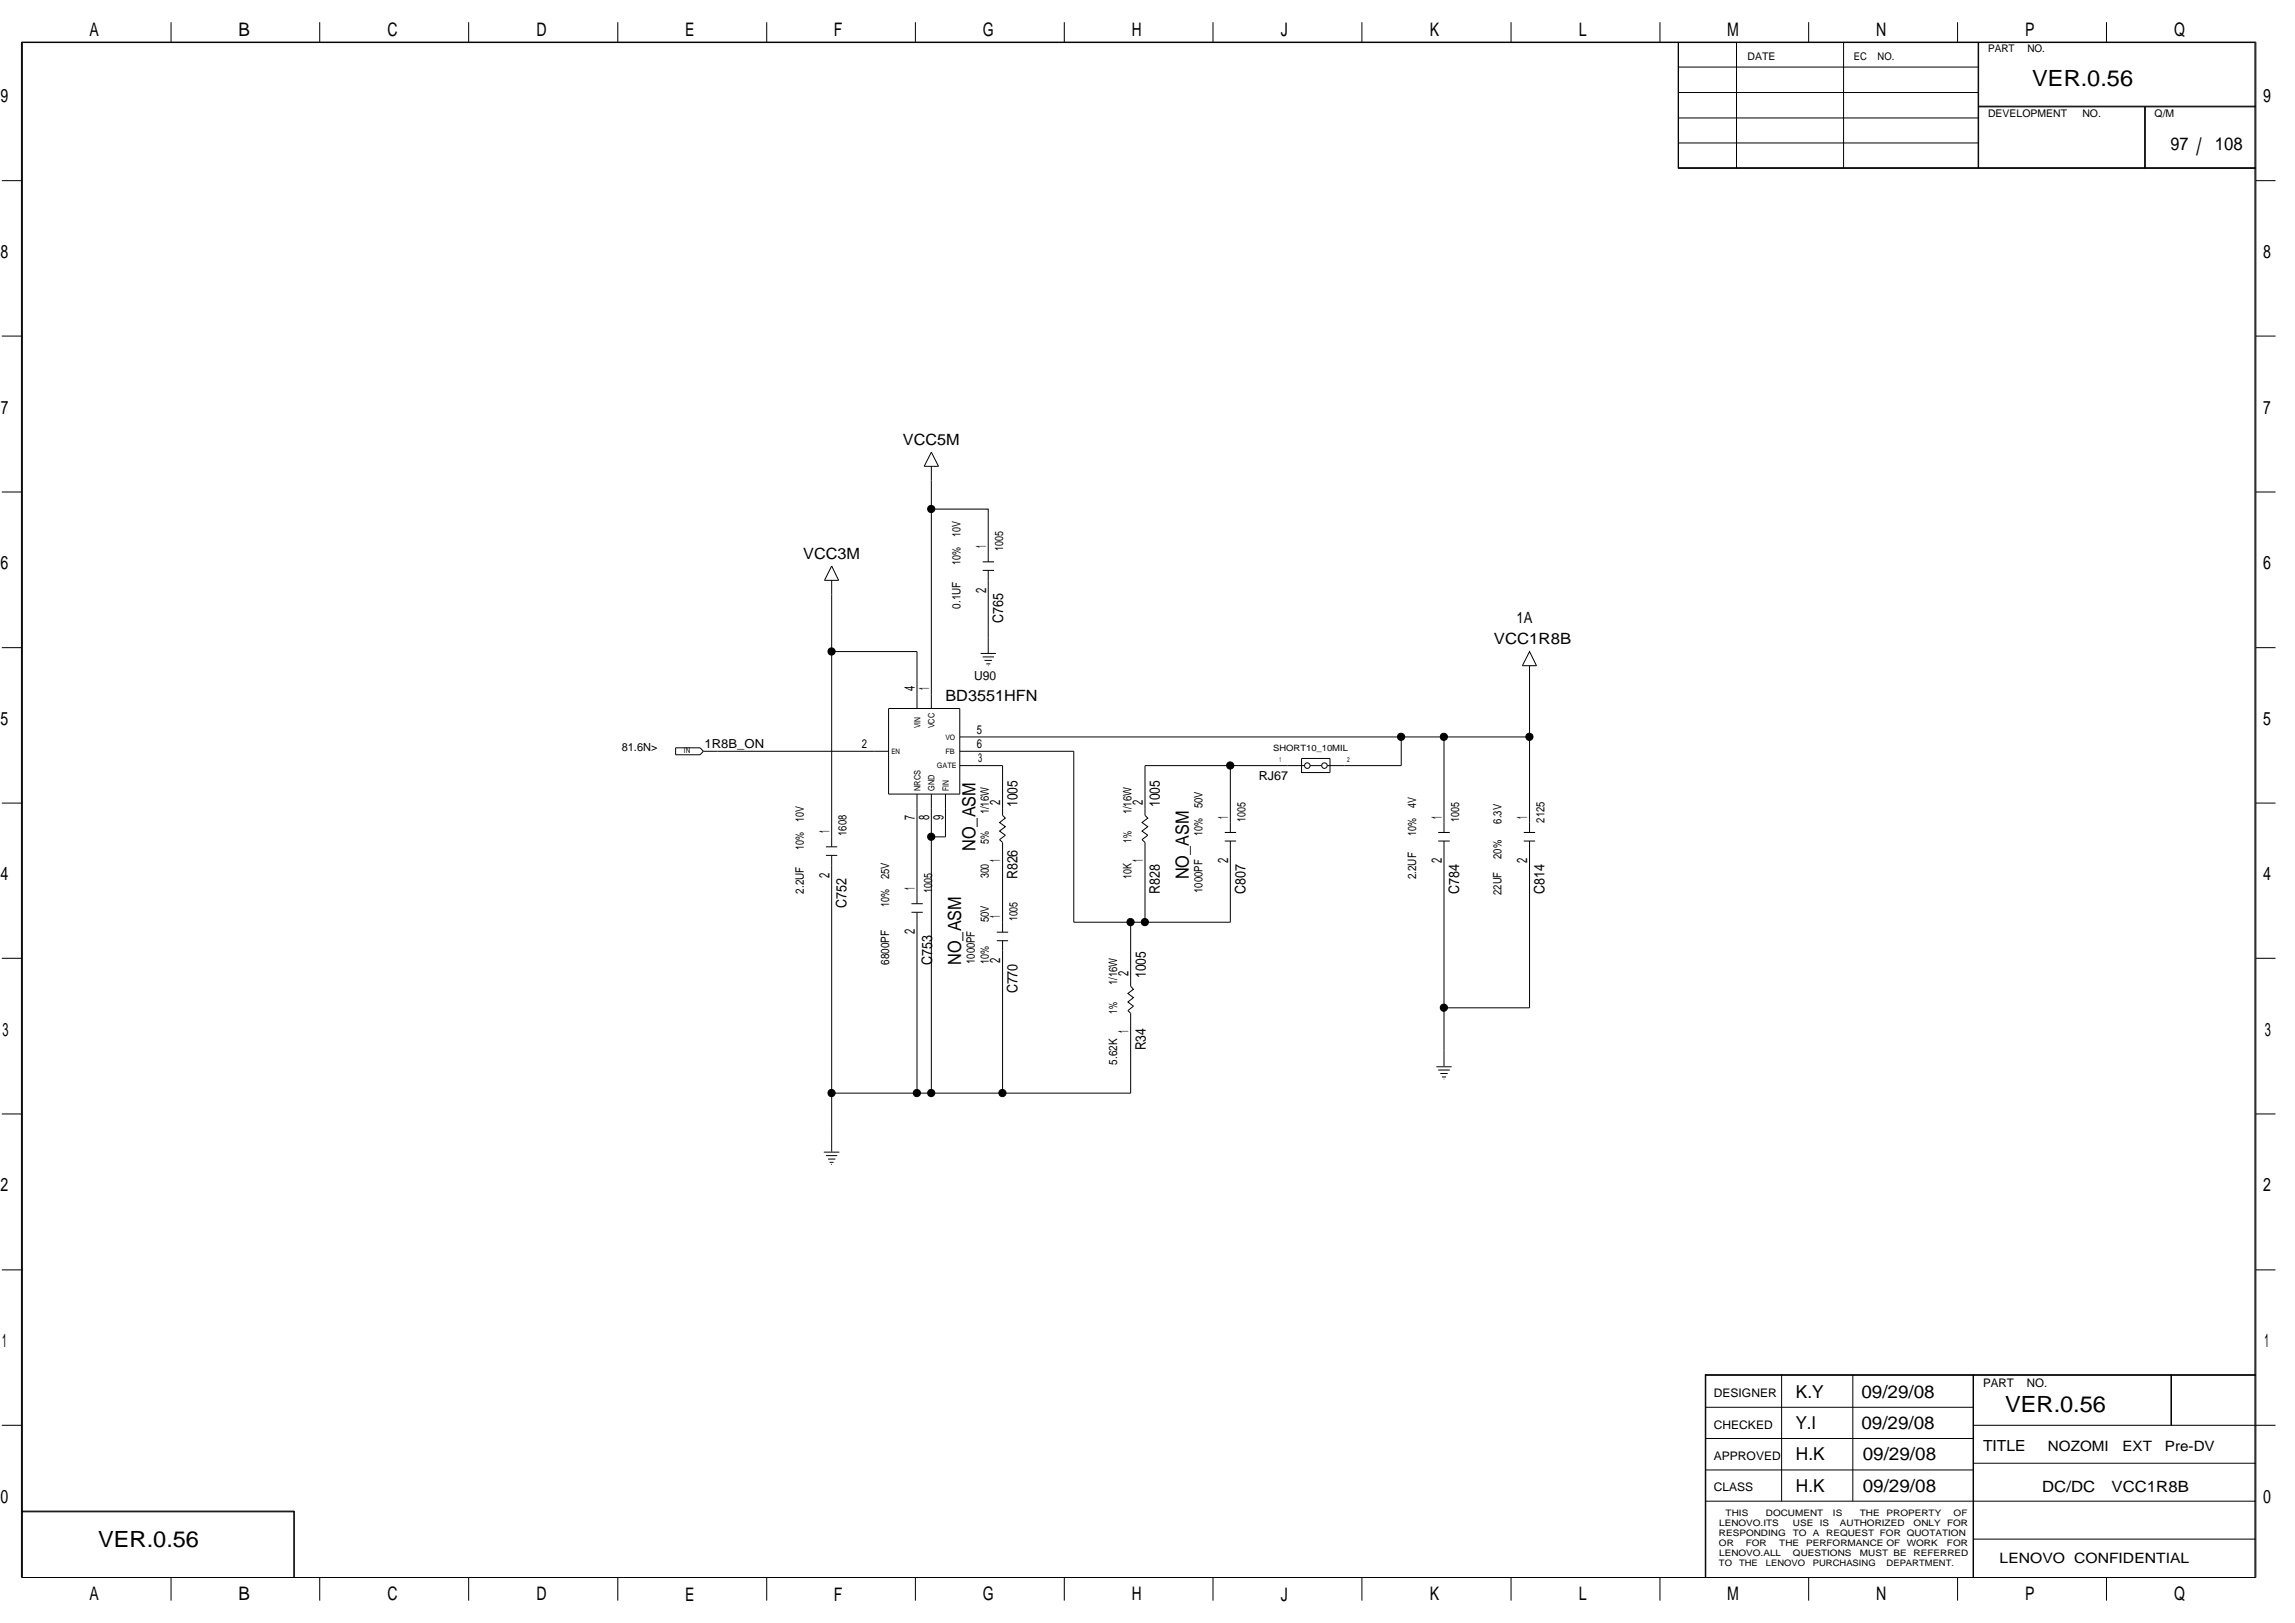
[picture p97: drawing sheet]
<svg xmlns="http://www.w3.org/2000/svg" width="420mm" height="297mm" viewBox="0 0 420 297" stroke-linecap="round" stroke-linejoin="round" font-family="sans-serif">
<defs><g id="words">
<text font-size="4.4" x="402.1" y="28.4">/</text>
<g font-size="4.1">
<text x="372.1" y="15.7">VER.0.56</text>
<text x="367.1" y="258.4">VER.0.56</text>
<text x="18" y="283.2">VER.0.56</text>
</g>
<g font-size="3.4">
<text x="16.4" y="6.6">A</text>
<text x="43.6" y="6.6">B</text>
<text x="70.9" y="6.6">C</text>
<text x="98.2" y="6.6">D</text>
<text x="125.4" y="6.6">E</text>
<text x="152.7" y="6.6">F</text>
<text x="179.9" y="6.6">G</text>
<text x="207.2" y="6.6">H</text>
<text x="234.5" y="6.6">J</text>
<text x="261.8" y="6.6">K</text>
<text x="289" y="6.6">L</text>
<text x="316.2" y="6.6">M</text>
<text x="343.5" y="6.6">N</text>
<text x="370.8" y="6.6">P</text>
<text x="398" y="6.6">Q</text>
<text x=".1" y="18.8">9</text>
<text x="414.3" y="18.8">9</text>
<text x=".1" y="47.2">8</text>
<text x="414.3" y="47.2">8</text>
<text x=".2" y="75.7">7</text>
<text x="414.3" y="75.7">7</text>
<text x=".1" y="104.2">6</text>
<text x="414.3" y="104.2">6</text>
<text x=".1" y="132.7">5</text>
<text x="414.3" y="132.7">5</text>
<text x=".1" y="161.1">4</text>
<text x="414.3" y="161.1">4</text>
<text x=".5" y="189.6">3</text>
<text x="414.6" y="189.6">3</text>
<text x=".1" y="218.1">2</text>
<text x="414.3" y="218.1">2</text>
<text x=".4" y="246.6">1</text>
<text x="414.6" y="246.6">1</text>
<text x=".1" y="275.1">0</text>
<text x="414.3" y="275.1">0</text>
<text x="16.4" y="292.9">A</text>
<text x="43.6" y="292.9">B</text>
<text x="70.9" y="292.9">C</text>
<text x="98.2" y="292.9">D</text>
<text x="125.4" y="292.9">E</text>
<text x="152.7" y="292.9">F</text>
<text x="179.9" y="292.9">G</text>
<text x="207.2" y="292.9">H</text>
<text x="234.5" y="292.9">J</text>
<text x="261.8" y="292.9">K</text>
<text x="289" y="292.9">L</text>
<text x="316.2" y="292.9">M</text>
<text x="343.5" y="292.9">N</text>
<text x="370.8" y="292.9">P</text>
<text x="398" y="292.9">Q</text>
</g>
<g font-size="3.3">
<text x="397.4" y="27.4">97</text>
<text x="405.5" y="27.4">108</text>
<text x="178.6" y="155.7" transform="rotate(-90 178.6 155.7)">NO_ASM</text>
<text x="217.7" y="161" transform="rotate(-90 217.7 161)">NO_ASM</text>
<text x="176" y="176.6" transform="rotate(-90 176 176.6)">NO_ASM</text>
<text x="328.8" y="255.8">K.Y</text>
<text x="340.8" y="255.8">09/29/08</text>
<text x="328.7" y="261.6">Y.I</text>
<text x="340.8" y="261.6">09/29/08</text>
<text x="328.8" y="267.3">H.K</text>
<text x="341" y="267.3">09/29/08</text>
<text x="328.8" y="273">H.K</text>
<text x="341" y="273">09/29/08</text>
</g>
<g font-size="2.8">
<text x="165.3" y="81.4">VCC5M</text>
<text x="147.1" y="102.3">VCC3M</text>
<text x="273.5" y="117.9">VCC1R8B</text>
<text x="277.7" y="114">1A</text>
<text x="173.1" y="128.4">BD3551HFN</text>
<text x="363" y="265.6">TITLE</text>
<text x="373.9" y="273.1">DC/DC</text>
<text x="386.6" y="273.1">VCC1R8B</text>
</g>
<g font-size="2.7">
<text x="180.5" y="100.2" transform="rotate(-90 180.5 100.2)">1</text>
<text x="180.5" y="108.5" transform="rotate(-90 180.5 108.5)">2</text>
<text x="183.7" y="114" transform="rotate(-90 183.7 114)">C765</text>
<text x="167.5" y="126.5" transform="rotate(-90 167.5 126.5)">4</text>
<text x="170.1" y="126.3" transform="rotate(-90 170.1 126.3)">1</text>
<text x="183.1" y="147.4" transform="rotate(-90 183.1 147.4)">2</text>
<text x="186.3" y="147.7" transform="rotate(-90 186.3 147.7)">1005</text>
<text x="209.2" y="147.4" transform="rotate(-90 209.2 147.4)">2</text>
<text x="212.3" y="147.7" transform="rotate(-90 212.3 147.7)">1005</text>
<text x="224.9" y="149.8" transform="rotate(-90 224.9 149.8)">1</text>
<text x="264" y="149.8" transform="rotate(-90 264 149.8)">1</text>
<text x="279.6" y="149.8" transform="rotate(-90 279.6 149.8)">1</text>
<text x="151.8" y="152.4" transform="rotate(-90 151.8 152.4)">1</text>
<text x="167.5" y="150.1" transform="rotate(-90 167.5 150.1)">7</text>
<text x="170.1" y="150.2" transform="rotate(-90 170.1 150.2)">8</text>
<text x="172.7" y="150.2" transform="rotate(-90 172.7 150.2)">9</text>
<text x="151.8" y="160.6" transform="rotate(-90 151.8 160.6)">2</text>
<text x="183.1" y="157.8" transform="rotate(-90 183.1 157.8)">1</text>
<text x="186.3" y="161" transform="rotate(-90 186.3 161)">R826</text>
<text x="209.2" y="157.8" transform="rotate(-90 209.2 157.8)">1</text>
<text x="224.9" y="158" transform="rotate(-90 224.9 158)">2</text>
<text x="264" y="158" transform="rotate(-90 264 158)">2</text>
<text x="279.6" y="158" transform="rotate(-90 279.6 158)">2</text>
<text x="155" y="166.2" transform="rotate(-90 155 166.2)">C752</text>
<text x="167.5" y="162.9" transform="rotate(-90 167.5 162.9)">1</text>
<text x="212.3" y="163.6" transform="rotate(-90 212.3 163.6)">R828</text>
<text x="228" y="163.6" transform="rotate(-90 228 163.6)">C807</text>
<text x="267.1" y="163.6" transform="rotate(-90 267.1 163.6)">C784</text>
<text x="282.7" y="163.6" transform="rotate(-90 282.7 163.6)">C814</text>
<text x="167.5" y="171" transform="rotate(-90 167.5 171)">2</text>
<text x="183.1" y="168.1" transform="rotate(-90 183.1 168.1)">1</text>
<text x="170.6" y="176.6" transform="rotate(-90 170.6 176.6)">C753</text>
<text x="183.1" y="176.2" transform="rotate(-90 183.1 176.2)">2</text>
<text x="206.6" y="178.7" transform="rotate(-90 206.6 178.7)">2</text>
<text x="209.8" y="179" transform="rotate(-90 209.8 179)">1005</text>
<text x="186.3" y="181.8" transform="rotate(-90 186.3 181.8)">C770</text>
<text x="206.6" y="189.1" transform="rotate(-90 206.6 189.1)">1</text>
<text x="209.8" y="192.2" transform="rotate(-90 209.8 192.2)">R34</text>
</g>
<g font-size="2.6">
<text x="374.9" y="265.5">NOZOMI</text>
<text x="388.6" y="265.5">EXT</text>
<text x="396.4" y="265.5">Pre-DV</text>
<text x="366.1" y="286.1">LENOVO CONFIDENTIAL</text>
</g>
<g font-size="2.3">
<text x="178.3" y="124.4">U90</text>
<text x="129" y="136.9">1R8B_ON</text>
<text x="157.8" y="136.9">2</text>
<text x="178.8" y="136.9">6</text>
<text x="178.8" y="134.3">5</text>
<text x="179.1" y="139.5">3</text>
<text x="230.5" y="142.7">RJ67</text>
</g>
<g font-size="2.2">
<text x="313.8" y="255.7">DESIGNER</text>
<text x="363" y="253.8">PART</text>
<text x="371.1" y="253.8">NO.</text>
<text x="313.8" y="261.5">CHECKED</text>
<text x="313.8" y="267.2">APPROVED</text>
<text x="313.8" y="272.9">CLASS</text>
</g>
<g font-size="2.1">
<text x="175.8" y="98.2" transform="rotate(-90 175.8 98.2)">10V</text>
<text x="183.7" y="100.8" transform="rotate(-90 183.7 100.8)">1005</text>
<text x="175.8" y="103.4" transform="rotate(-90 175.8 103.4)">10%</text>
<text x="175.8" y="111.4" transform="rotate(-90 175.8 111.4)">0.1UF</text>
<text x="181" y="149.1" transform="rotate(-90 181 149.1)">1/16W</text>
<text x="207.1" y="149.1" transform="rotate(-90 207.1 149.1)">1/16W</text>
<text x="220.2" y="147.9" transform="rotate(-90 220.2 147.9)">50V</text>
<text x="259.3" y="147.9" transform="rotate(-90 259.3 147.9)">4V</text>
<text x="147.2" y="155.6" transform="rotate(-90 147.2 155.6)">10%</text>
<text x="147.2" y="150.4" transform="rotate(-90 147.2 150.4)">10V</text>
<text x="155" y="153" transform="rotate(-90 155 153)">1608</text>
<text x="181" y="154.4" transform="rotate(-90 181 154.4)">5%</text>
<text x="207.1" y="154.3" transform="rotate(-90 207.1 154.3)">1%</text>
<text x="220.2" y="153" transform="rotate(-90 220.2 153)">10%</text>
<text x="228" y="150.4" transform="rotate(-90 228 150.4)">1005</text>
<text x="259.3" y="153" transform="rotate(-90 259.3 153)">10%</text>
<text x="267.1" y="150.4" transform="rotate(-90 267.1 150.4)">1005</text>
<text x="274.9" y="150.7" transform="rotate(-90 274.9 150.7)">6.3V</text>
<text x="282.7" y="150.5" transform="rotate(-90 282.7 150.5)">2125</text>
<text x="162.8" y="161" transform="rotate(-90 162.8 161)">25V</text>
<text x="181" y="160.7" transform="rotate(-90 181 160.7)">300</text>
<text x="207.1" y="160.8" transform="rotate(-90 207.1 160.8)">10K</text>
<text x="259.3" y="161" transform="rotate(-90 259.3 161)">2.2UF</text>
<text x="274.9" y="157.2" transform="rotate(-90 274.9 157.2)">20%</text>
<text x="147.2" y="163.6" transform="rotate(-90 147.2 163.6)">2.2UF</text>
<text x="162.8" y="166" transform="rotate(-90 162.8 166)">10%</text>
<text x="170.6" y="163.4" transform="rotate(-90 170.6 163.4)">1005</text>
<text x="220.2" y="163.4" transform="rotate(-90 220.2 163.4)">1000PF</text>
<text x="274.9" y="163.8" transform="rotate(-90 274.9 163.8)">22UF</text>
<text x="181" y="168.8" transform="rotate(-90 181 168.8)">50V</text>
<text x="186.3" y="168.6" transform="rotate(-90 186.3 168.6)">1005</text>
<text x="162.8" y="176.6" transform="rotate(-90 162.8 176.6)">6800PF</text>
<text x="178.5" y="176.4" transform="rotate(-90 178.5 176.4)">1000PF</text>
<text x="181" y="176.4" transform="rotate(-90 181 176.4)">10%</text>
<text x="204.5" y="185.5" transform="rotate(-90 204.5 185.5)">1%</text>
<text x="204.5" y="180.3" transform="rotate(-90 204.5 180.3)">1/16W</text>
<text x="204.5" y="194.9" transform="rotate(-90 204.5 194.9)">5.62K</text>
</g>
<text font-size="2" x="113.8" y="137.5">81.6N&gt;</text>
<g font-size="1.9">
<text x="319.9" y="11">DATE</text>
<text x="339.4" y="11">EC</text>
<text x="343.7" y="11">NO.</text>
<text x="364" y="9.5">PART</text>
<text x="371.2" y="9.5">NO.</text>
<text x="364" y="21.3">DEVELOPMENT</text>
<text x="381.2" y="21.3">NO.</text>
<text x="394.5" y="21.3">Q/M</text>
</g>
<g font-size="1.6">
<text x="168.5" y="133.3" transform="rotate(-90 168.5 133.3)">VIN</text>
<text x="171.1" y="133.3" transform="rotate(-90 171.1 133.3)">VCC</text>
<text x="233.1" y="137.5">SHORT10_10MIL</text>
<text x="168.5" y="144.8" transform="rotate(-90 168.5 144.8)">NRCS</text>
<text x="171.1" y="144.8" transform="rotate(-90 171.1 144.8)">GND</text>
<text x="173.7" y="144.8" transform="rotate(-90 173.7 144.8)">FIN</text>
<text x="314.7" y="281.2">RESPONDING</text>
<text x="314.7" y="279.3">LENOVO.ITS</text>
<text x="315.9" y="277.5">THIS</text>
<text x="323.3" y="277.5">DOCUMENT</text>
<text x="328.2" y="281.2">TO</text>
<text x="328.2" y="279.3">USE</text>
<text x="331.9" y="281.2">A</text>
<text x="333.2" y="279.3">IS</text>
<text x="334.3" y="281.2">REQUEST FOR QUOTATION</text>
<text x="335.6" y="277.5">IS</text>
<text x="336.8" y="279.3">AUTHORIZED</text>
<text x="340.5" y="277.5">THE</text>
<text x="345.4" y="277.5">PROPERTY</text>
<text x="350.3" y="279.3">ONLY</text>
<text x="356.5" y="279.3">FOR</text>
<text x="357.7" y="277.5">OF</text>
<text x="314.7" y="286.7">TO</text>
<text x="314.7" y="283">OR</text>
<text x="314.7" y="284.9">LENOVO.ALL</text>
<text x="318.4" y="286.7">THE</text>
<text x="319.6" y="283">FOR</text>
<text x="323.3" y="286.7">LENOVO</text>
<text x="325.7" y="283">THE</text>
<text x="328.2" y="284.9">QUESTIONS</text>
<text x="330.7" y="283">PERFORMANCE OF</text>
<text x="331.9" y="286.7">PURCHASING</text>
<text x="340.5" y="284.9">MUST BE</text>
<text x="345.4" y="286.7">DEPARTMENT.</text>
<text x="349.1" y="283">WORK</text>
<text x="350.3" y="284.9">REFERRED</text>
<text x="356.4" y="283">FOR</text>
</g>
<g font-size="1.4">
<text x="125.2" y="137.9">IN</text>
<text x="163.2" y="138">EN</text>
<text x="173.1" y="135.4">VO</text>
<text x="173.1" y="138">FB</text>
<text x="171.5" y="140.6">GATE</text>
</g>
<g font-size="1.3">
<text x="234.3" y="139.5">1</text>
<text x="246.6" y="139.5">2</text>
</g>
</g></defs>
<g fill="none" stroke="#000" stroke-width=".18">
<path d="M3.9 7.7h409.1v281h-409.1zM31.3 4.1v3.6M58.5 4.1v3.6M85.8 4.1v3.6M113.1 4.1v3.6M140.4 4.1v3.6M167.6 4.1v3.6M194.8 4.1v3.6M222.1 4.1v3.6M249.3 4.1v3.6M276.6 4.1v3.6M303.9 4.1v3.6"/>
<path d="M307.2 7.7v23.1h105.8M307.2 12.3h55M307.2 16.9h55M307.3 7.7v23.1M317.9 7.7v23.1M331.1 4.1v3.6M337.5 7.7v23.1M358.4 4.1v3.6M362.2 7.7v23.1M362.2 19.4h50.8M362.2 19.6h50.8M385.6 4.1v3.6"/>
<path d="M392.6 19.6v11.2M392.8 19.6v11.2M.3 33.1h3.6M307.2 30.7h105.8M307.2 21.6h55M307.3 26.2h54.9M413 33.1h3.6M.3 61.5h3.6M413 61.5h3.6M.3 90h3.6M170.5 85.3v7.9M170.5 82.8l1.3 2.5h-2.6z"/>
<path d="M413 90h3.6M.3 118.5h3.6M152.3 119.3h15.6v10.4M152.3 106.2v48.8M152.3 103.6l1.2 2.6h-2.6zM179.5 119.6h2.8M179.9 104.4h2.1M179.9 102.8h2.1M180.9 102.8v-9.6h-10.4v36.5M180.9 104.4v15.1M280 119.3l1.3 2.5h-2.6zM413 118.5h3.6"/>
<path d="M123.7 136.9h4.5l.6 .6-.6 .6h-4.5zM128.8 137.5h33.9M162.7 129.7h13v15.6h-13zM175.7 137.5h20.9v31.3h13M179.9 120.2h2.1M180.2 120.9h1.4M180.6 121.5h.7M180.9 121.8h.1M238.3 138.8h5.2v2.6h-5.2zM256.5 134.9v5.2h-13.5M264.4 134.9v17.5M280 121.8v30.6"/>
<path d="M280 134.9h-104.3M.3 147h3.6M151.2 156.5h2.1M151.2 155h2.1M152.3 156.5v43.6h15.6M167.9 145.3v20.1M170.5 145.3v54.8M173.1 145.3v7.9h-2.6M175.7 140.1h7.8v9.1l.6 .5-1.1 .8 1.1 .8-1.1 .8 1.1 .8-1.1 .8 .5 .5v16.4M224.2 153.9h2.1M224.2 152.4h2.1M225.2 152.4v-12.3h-15.6v9.1l.5 .5-1 .8 1 .8-1 .8 1 .8-1 .8 .5 .5v14.6"/>
<path d="M225.2 153.9v14.9h-15.6M225.2 140.1h13.6M239.8 140.1h2.1M263.3 153.9h2.1M263.3 152.4h2.1M264.4 153.9v41.2M279 153.9h2M279 152.4h2M280 153.9v30.5h-15.6M413 147h3.6M.3 175.4h3.6M166.9 167h2"/>
<path d="M166.9 165.4h2M167.9 167v33.1M182.5 172.2h2.1M182.5 170.6h2.1M183.5 172.2v27.9M207 168.8v11.7l.5 .6-1 .7 1 .8-1 .8 1 .7-1 .9 .5 .5v14.6h-39.1M413 175.4h3.6M263 195.2h2.8M263.3 195.8h2.1M263.7 196.5h1.3M264 197.1h.7M264.3 197.5h.1"/>
<path d="M.3 203.9h3.6M150.8 210.9h2.9M151.2 211.5h2.1M151.6 212.1h1.3M151.9 212.7h.7M152.2 213.1h.1M152.3 200.1v10.7M413 203.9h3.6M.3 232.4h3.6M413 232.4h3.6M312.2 251.7h100.8M312.2 257.6h49"/>
<path d="M312.3 251.6v37M326.2 251.6v23.1M339.2 251.6v23.1M361.2 251.6v37M361.3 251.6v37M397.5 251.6v9.3M413 251.6h-100.8v37M.3 260.9h3.6M3.9 276.6h50v12M3.9 276.7h50M53.8 276.6v12M312.2 274.7h100.8"/>
<path d="M312.2 263.3h49M312.2 269h49M361.2 267.8h51.8M361.2 260.9h55.4M4.1 288.6v-280.8h408.7v280.8M31.3 288.6v4.3M58.5 288.6v4.3M85.8 288.6v4.3M113.1 288.6v4.3M140.4 288.6v4.3M167.6 288.6v4.3M194.8 288.6v4.3"/>
<path d="M222.1 288.6v4.3M249.3 288.6v4.3M276.6 288.6v4.3M303.9 288.6v4.3M331.1 288.6v4.3M358.4 288.6v4.3M361.2 281.7h51.8M385.6 288.6v4.3"/>
<circle cx="239.3" cy="140.1" r=".51"/>
<circle cx="242.5" cy="140.1" r=".51"/>
</g>
<g fill="#000" stroke="#000" stroke-width=".18">
<circle cx="170.5" cy="93.2" r=".66"/>
<circle cx="152.2" cy="119.2" r=".66"/>
<circle cx="256.5" cy="134.9" r=".66"/>
<circle cx="264.3" cy="134.9" r=".66"/>
<circle cx="280" cy="134.9" r=".66"/>
<circle cx="170.5" cy="153.1" r=".66"/>
<circle cx="225.2" cy="140.1" r=".66"/>
<circle cx="207" cy="168.8" r=".66"/>
<circle cx="209.6" cy="168.8" r=".66"/>
<circle cx="264.3" cy="184.4" r=".66"/>
<circle cx="152.2" cy="200" r=".66"/>
<circle cx="167.9" cy="200" r=".66"/>
<circle cx="170.5" cy="200" r=".66"/>
<circle cx="183.5" cy="200" r=".66"/>
</g>
<use href="#words"/>
</svg>
